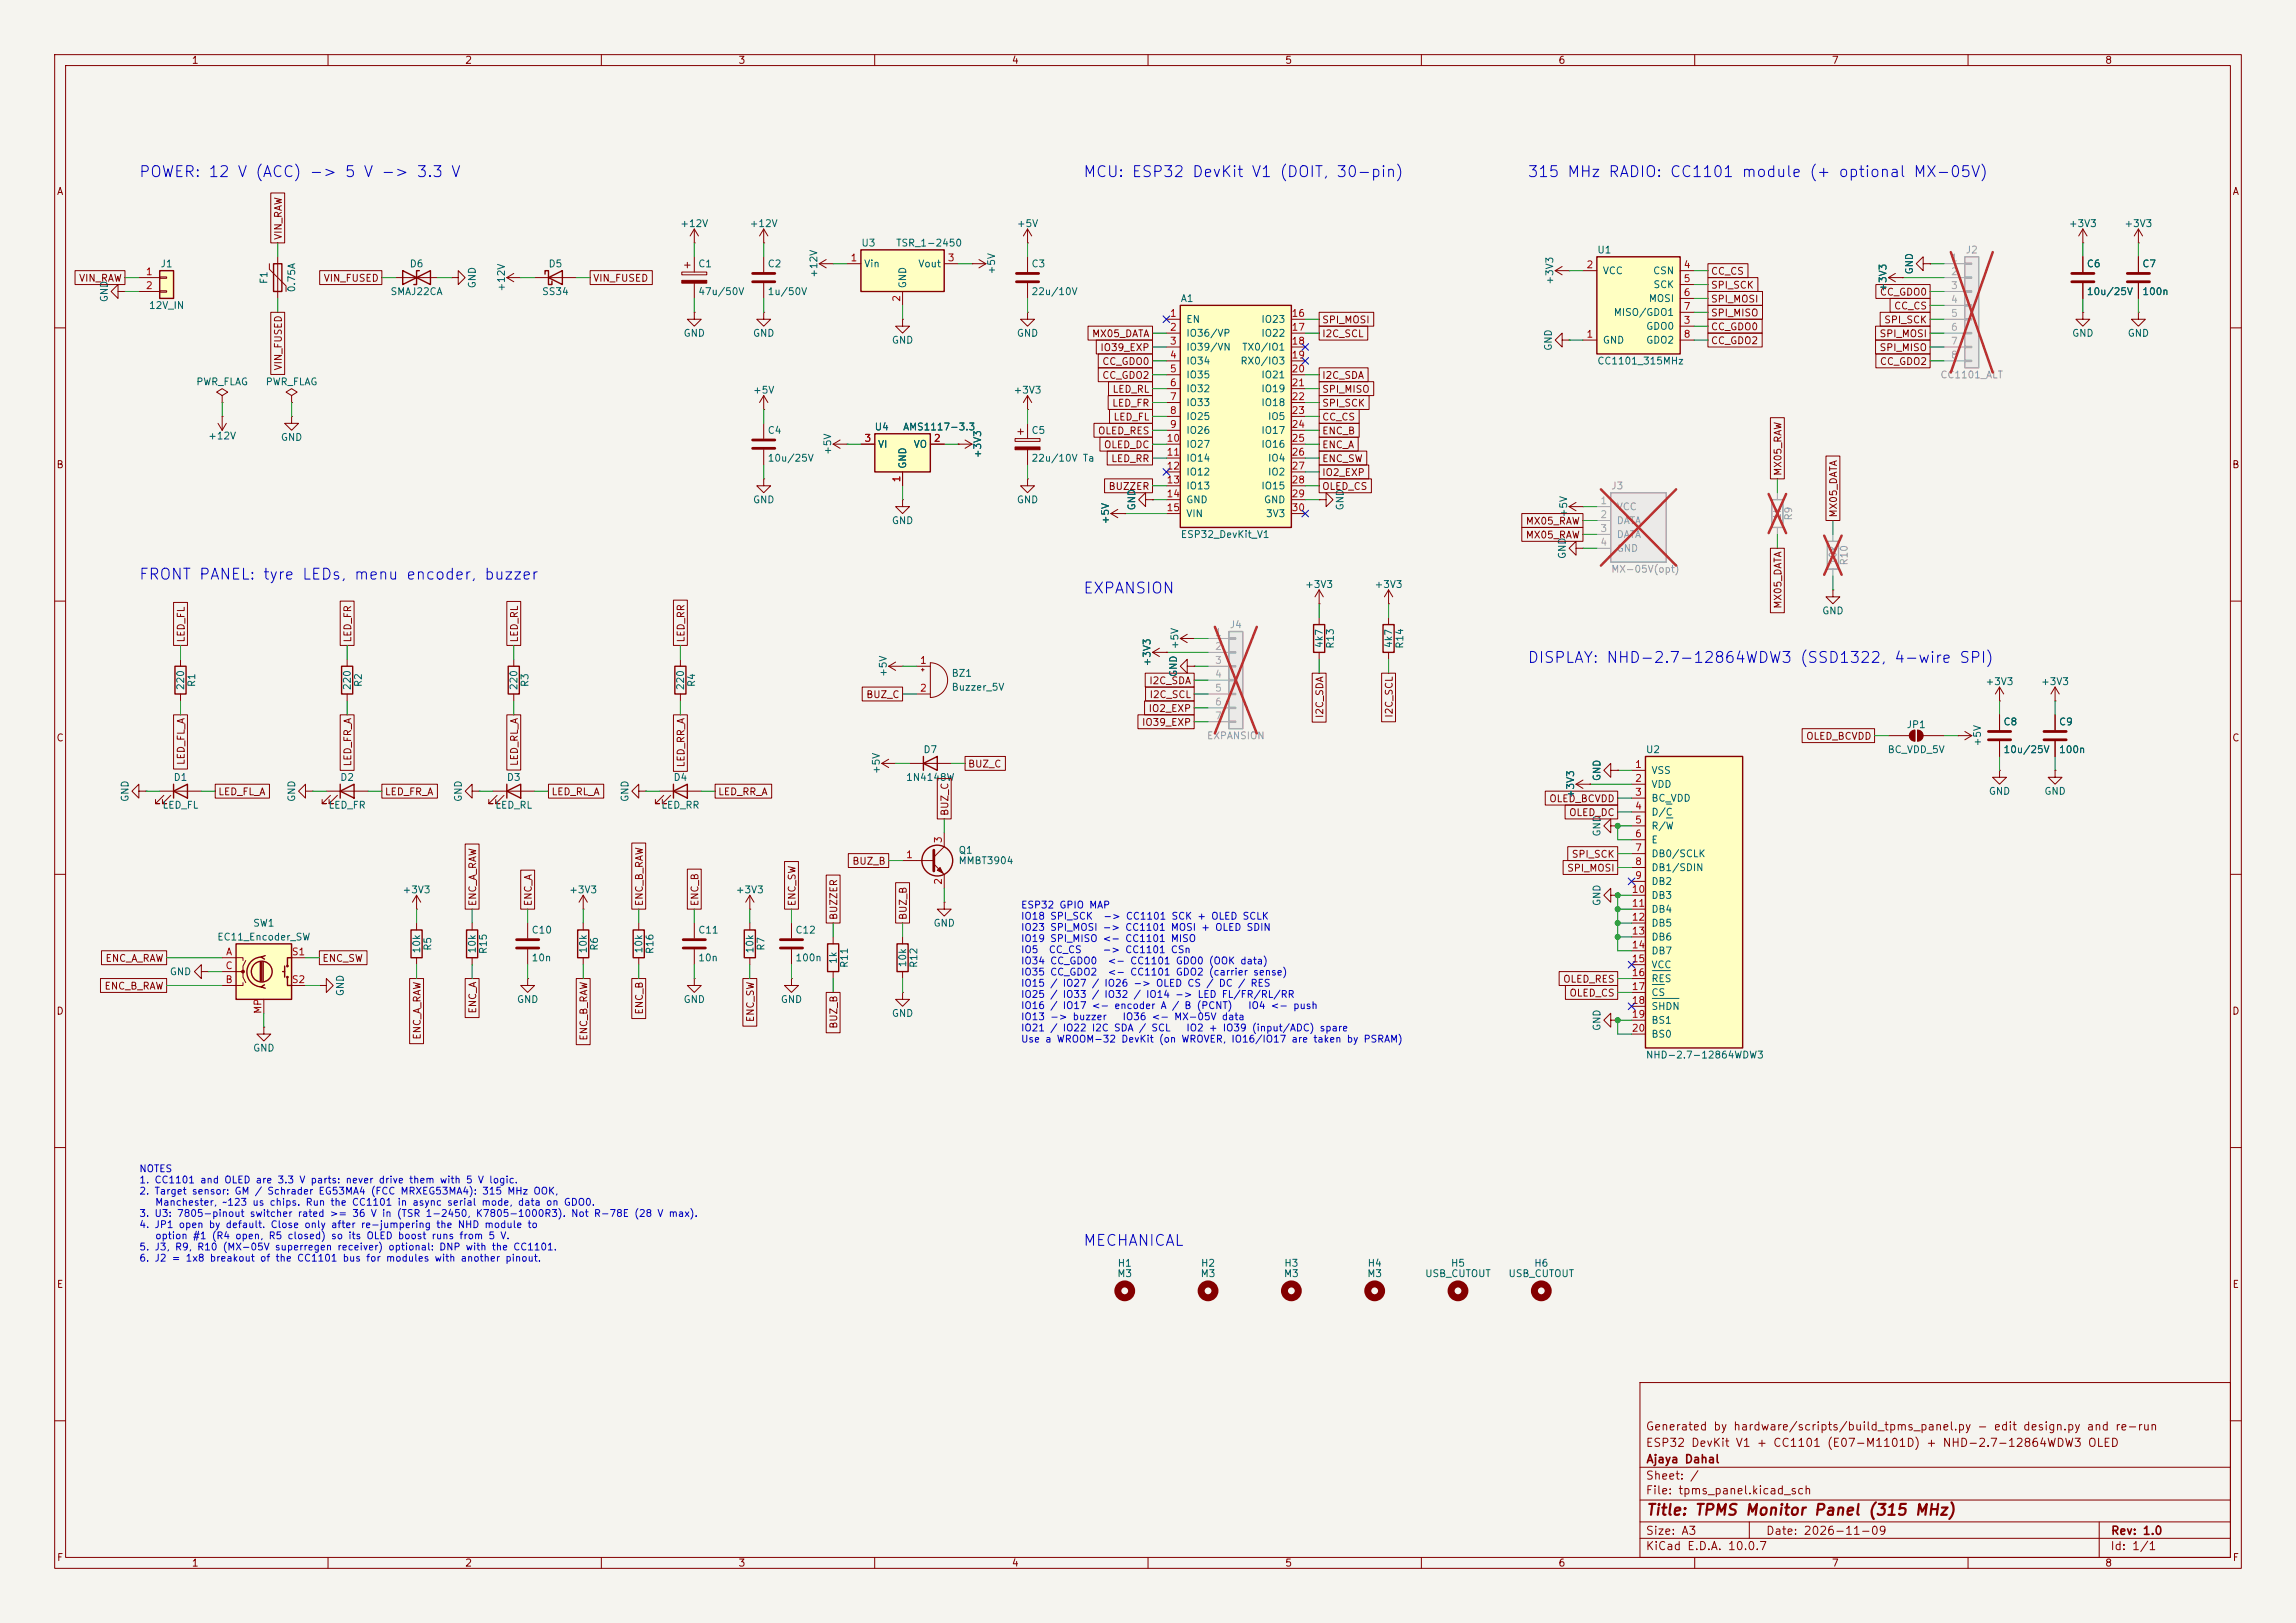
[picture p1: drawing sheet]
<svg xmlns="http://www.w3.org/2000/svg" width="420mm" height="297mm" viewBox="0 0 420 297" stroke-linecap="round" stroke-linejoin="round" font-family="sans-serif">
<defs><g id="words">
<g font-size="2" fill="#0000c2">
<text x="25.3" y="32.9">POWER: 12 V (ACC) -&gt; 5 V -&gt; 3.3 V</text>
<text x="198" y="32.9">MCU: ESP32 DevKit V1 (DOIT, 30-pin)</text>
<text x="279.3" y="32.9">315 MHz RADIO: CC1101 module (+ optional MX-05V)</text>
<text x="25.3" y="106.6">FRONT PANEL: tyre LEDs, menu encoder, buzzer</text>
<text x="198" y="109.1">EXPANSION</text>
<text x="279.3" y="121.8">DISPLAY: NHD-2.7-12864WDW3 (SSD1322, 4-wire SPI)</text>
<text x="198" y="228.5">MECHANICAL</text>
</g>
<text font-size="2" fill="#840000" x="301" y="277.8">Title: TPMS Monitor Panel (315 MHz)</text>
<g font-size="1.5" fill="#840000">
<text x="300.9" y="262.1">Generated by hardware/scripts/build_tpms_panel.py - edit design.py and re-run</text>
<text x="300.9" y="265.1">ESP32 DevKit V1 + CC1101 (E07-M1101D) + NHD-2.7-12864WDW3 OLED</text>
<text x="301" y="268.1">Ajaya Dahal</text>
<text x="300.9" y="273.8">File: tpms_panel.kicad_sch</text>
<text x="300.9" y="271.1">Sheet: /</text>
<text x="300.9" y="281.2">Size: A3</text>
<text x="322.9" y="281.2">Date: 2026-11-09</text>
<text x="386" y="281.2">Rev: 1.0</text>
<text x="300.9" y="284">KiCad E.D.A. 10.0.7</text>
<text x="385.9" y="284">Id: 1/1</text>
</g>
<g font-size="1.3" fill="#840000">
<text x="35" y="12">1</text>
<text x="85" y="12">2</text>
<text x="135" y="12">3</text>
<text x="185" y="12">4</text>
<text x="235" y="12">5</text>
<text x="285" y="12">6</text>
<text x="335" y="12">7</text>
<text x="385" y="12">8</text>
<text x="10.3" y="36">A</text>
<text x="408.3" y="36">A</text>
<text x="51.9" y="44" transform="rotate(-90 51.9 44)">VIN_RAW</text>
<text x="14.4" y="51.9">VIN_RAW</text>
<text x="59.1" y="51.9">VIN_FUSED</text>
<text x="108.4" y="51.9">VIN_FUSED</text>
<text x="312.9" y="50.6">CC_CS</text>
<text x="312.9" y="53.1">SPI_SCK</text>
<text x="241.7" y="59.5">SPI_MOSI</text>
<text x="312.9" y="55.7">SPI_MOSI</text>
<text x="312.9" y="58.2">SPI_MISO</text>
<text x="343.8" y="54.4">CC_GDO0</text>
<text x="344.6" y="59.5">SPI_SCK</text>
<text x="346.4" y="56.9">CC_CS</text>
<text x="199.7" y="62">MX05_DATA</text>
<text x="201.2" y="64.6">IO39_EXP</text>
<text x="241.7" y="62">I2C_SCL</text>
<text x="312.9" y="60.7">CC_GDO0</text>
<text x="312.9" y="63.3">CC_GDO2</text>
<text x="343.7" y="62">SPI_MOSI</text>
<text x="343.7" y="64.6">SPI_MISO</text>
<text x="51.9" y="67.9" transform="rotate(-90 51.9 67.9)">VIN_FUSED</text>
<text x="201.5" y="67.1">CC_GDO0</text>
<text x="201.5" y="69.6">CC_GDO2</text>
<text x="241.7" y="69.6">I2C_SDA</text>
<text x="343.8" y="67.1">CC_GDO2</text>
<text x="203.3" y="74.7">LED_FR</text>
<text x="203.4" y="72.2">LED_RL</text>
<text x="203.6" y="77.3">LED_FL</text>
<text x="241.7" y="72.2">SPI_MISO</text>
<text x="241.7" y="74.7">SPI_SCK</text>
<text x="241.7" y="77.3">CC_CS</text>
<text x="200.7" y="79.8">OLED_RES</text>
<text x="201.8" y="82.3">OLED_DC</text>
<text x="241.7" y="79.8">ENC_B</text>
<text x="241.7" y="82.3">ENC_A</text>
<text x="10.2" y="86">B</text>
<text x="202.7" y="90">BUZZER</text>
<text x="203.2" y="84.9">LED_RR</text>
<text x="241.7" y="84.9">ENC_SW</text>
<text x="241.7" y="87.4">IO2_EXP</text>
<text x="241.7" y="90">OLED_CS</text>
<text x="326.2" y="87.2" transform="rotate(-90 326.2 87.2)">MX05_RAW</text>
<text x="408.2" y="86">B</text>
<text x="336.3" y="94.8" transform="rotate(-90 336.3 94.8)">MX05_DATA</text>
<text x="279" y="98.8">MX05_RAW</text>
<text x="279" y="96.3">MX05_RAW</text>
<text x="326.2" y="111.5" transform="rotate(-90 326.2 111.5)">MX05_DATA</text>
<text x="34.1" y="117.7" transform="rotate(-90 34.1 117.7)">LED_FL</text>
<text x="64.6" y="117.7" transform="rotate(-90 64.6 117.7)">LED_FR</text>
<text x="95" y="117.7" transform="rotate(-90 95 117.7)">LED_RL</text>
<text x="125.5" y="117.7" transform="rotate(-90 125.5 117.7)">LED_RR</text>
<text x="210.1" y="125.5">I2C_SDA</text>
<text x="158.3" y="128.1">BUZ_C</text>
<text x="210" y="130.6">IO2_EXP</text>
<text x="210.2" y="128.1">I2C_SCL</text>
<text x="242.4" y="131.5" transform="rotate(-90 242.4 131.5)">I2C_SDA</text>
<text x="255.1" y="131.5" transform="rotate(-90 255.1 131.5)">I2C_SCL</text>
<text x="10.2" y="136">C</text>
<text x="208.8" y="133.1">IO39_EXP</text>
<text x="330.3" y="135.7">OLED_BCVDD</text>
<text x="408.2" y="136">C</text>
<text x="34.1" y="140.1" transform="rotate(-90 34.1 140.1)">LED_FL_A</text>
<text x="64.6" y="140.3" transform="rotate(-90 64.6 140.3)">LED_FR_A</text>
<text x="95" y="140.3" transform="rotate(-90 95 140.3)">LED_RL_A</text>
<text x="125.5" y="140.5" transform="rotate(-90 125.5 140.5)">LED_RR_A</text>
<text x="177" y="140.8">BUZ_C</text>
<text x="39.8" y="145.8">LED_FL_A</text>
<text x="70.3" y="145.8">LED_FR_A</text>
<text x="100.8" y="145.8">LED_RL_A</text>
<text x="131.3" y="145.8">LED_RR_A</text>
<text x="173.8" y="149.4" transform="rotate(-90 173.8 149.4)">BUZ_C</text>
<text x="283.3" y="147.1">OLED_BCVDD</text>
<text x="286.9" y="149.6">OLED_DC</text>
<text x="155.8" y="158.5">BUZ_B</text>
<text x="286.6" y="159.8">SPI_MOSI</text>
<text x="287.4" y="157.3">SPI_SCK</text>
<text x="87.4" y="165.9" transform="rotate(-90 87.4 165.9)">ENC_A_RAW</text>
<text x="97.6" y="165.9" transform="rotate(-90 97.6 165.9)">ENC_A</text>
<text x="117.9" y="165.9" transform="rotate(-90 117.9 165.9)">ENC_B_RAW</text>
<text x="128.1" y="165.9" transform="rotate(-90 128.1 165.9)">ENC_B</text>
<text x="145.8" y="165.9" transform="rotate(-90 145.8 165.9)">ENC_SW</text>
<text x="153.5" y="168.5" transform="rotate(-90 153.5 168.5)">BUZZER</text>
<text x="166.2" y="168.5" transform="rotate(-90 166.2 168.5)">BUZ_B</text>
<text x="19.2" y="176.3">ENC_A_RAW</text>
<text x="58.9" y="176.3">ENC_SW</text>
<text x="10.2" y="186">D</text>
<text x="19" y="181.4">ENC_B_RAW</text>
<text x="87.4" y="185.6" transform="rotate(-90 87.4 185.6)">ENC_A</text>
<text x="117.9" y="185.8" transform="rotate(-90 117.9 185.8)">ENC_B</text>
<text x="285.8" y="180.1">OLED_RES</text>
<text x="287" y="182.7">OLED_CS</text>
<text x="408.2" y="186">D</text>
<text x="77.3" y="190.4" transform="rotate(-90 77.3 190.4)">ENC_A_RAW</text>
<text x="107.7" y="190.5" transform="rotate(-90 107.7 190.5)">ENC_B_RAW</text>
<text x="138.2" y="187.2" transform="rotate(-90 138.2 187.2)">ENC_SW</text>
<text x="153.5" y="188.4" transform="rotate(-90 153.5 188.4)">BUZ_B</text>
<text x="10.3" y="236">E</text>
<text x="408.3" y="236">E</text>
<text x="10.3" y="286">F</text>
<text x="35" y="287">1</text>
<text x="85" y="287">2</text>
<text x="135" y="287">3</text>
<text x="185" y="287">4</text>
<text x="235" y="287">5</text>
<text x="285" y="287">6</text>
<text x="335" y="287">7</text>
<text x="385" y="287">8</text>
<text x="408.3" y="286">F</text>
</g>
<g font-size="1.3" fill="#006464">
<text x="124.3" y="41.9">+12V</text>
<text x="137" y="41.9">+12V</text>
<text x="185.9" y="41.9">+5V</text>
<text x="378.3" y="41.9">+3V3</text>
<text x="388.5" y="41.9">+3V3</text>
<text x="157.5" y="45.4">U3</text>
<text x="163.8" y="45.4">TSR_1-2450</text>
<text x="292.1" y="46.7">U1</text>
<text x="29.3" y="49.2">J1</text>
<text x="49.2" y="52.1" transform="rotate(-90 49.2 52.1)">F1</text>
<text x="54.3" y="53.6" transform="rotate(-90 54.3 53.6)">0.75A</text>
<text x="74.8" y="49.2">D6</text>
<text x="87.3" y="52.9" transform="rotate(-90 87.3 52.9)">GND</text>
<text x="92.7" y="53.5" transform="rotate(-90 92.7 53.5)">+12V</text>
<text x="100.2" y="49.2">D5</text>
<text x="127.6" y="49.2">C1</text>
<text x="140.3" y="49.2">C2</text>
<text x="149.8" y="50.9" transform="rotate(-90 149.8 50.9)">+12V</text>
<text x="158" y="49.2">Vin</text>
<text x="166.1" y="52.9" transform="rotate(-90 166.1 52.9)">GND</text>
<text x="167.9" y="49.2">Vout</text>
<text x="182.3" y="50.3" transform="rotate(-90 182.3 50.3)">+5V</text>
<text x="188.6" y="49.2">C3</text>
<text x="284.4" y="52.2" transform="rotate(-90 284.4 52.2)">+3V3</text>
<text x="293.1" y="50.5">VCC</text>
<text x="302.3" y="50.5">CSN</text>
<text x="302.3" y="53">SCK</text>
<text x="345.4" y="53.5" transform="rotate(-90 345.4 53.5)">+3V3</text>
<text x="350.2" y="50.3" transform="rotate(-90 350.2 50.3)">GND</text>
<text x="381.6" y="49.2">C6</text>
<text x="391.8" y="49.2">C7</text>
<text x="20" y="55.4" transform="rotate(-90 20 55.4)">GND</text>
<text x="27.1" y="56.8">12V_IN</text>
<text x="71.3" y="54.3">SMAJ22CA</text>
<text x="99.1" y="54.3">SS34</text>
<text x="127.6" y="54.3">47u/50V</text>
<text x="140.3" y="54.3">1u/50V</text>
<text x="188.6" y="54.3">22u/10V</text>
<text x="215.9" y="55.6">A1</text>
<text x="216.9" y="59.4">EN</text>
<text x="230.6" y="59.4">IO23</text>
<text x="295.1" y="58.1">MISO/GDO1</text>
<text x="301.5" y="55.6">MOSI</text>
<text x="381.6" y="54.3">10u/25V</text>
<text x="391.8" y="54.3">100n</text>
<text x="124.9" y="61.9">GND</text>
<text x="137.6" y="61.9">GND</text>
<text x="163" y="63.2">GND</text>
<text x="185.9" y="61.9">GND</text>
<text x="216.9" y="61.9">IO36/VP</text>
<text x="216.9" y="64.5">IO39/VN</text>
<text x="227.1" y="64.5">TX0/IO1</text>
<text x="230.6" y="61.9">IO22</text>
<text x="284.2" y="64.3" transform="rotate(-90 284.2 64.3)">GND</text>
<text x="293.1" y="63.2">GND</text>
<text x="301" y="60.7">GDO0</text>
<text x="301" y="63.2">GDO2</text>
<text x="378.9" y="61.9">GND</text>
<text x="389.1" y="61.9">GND</text>
<text x="35.8" y="70.8">PWR_FLAG</text>
<text x="48.5" y="70.8">PWR_FLAG</text>
<text x="216.9" y="67">IO34</text>
<text x="216.9" y="69.5">IO35</text>
<text x="226.8" y="67">RX0/IO3</text>
<text x="230.6" y="69.5">IO21</text>
<text x="292.1" y="67">CC1101_315MHz</text>
<text x="137.6" y="72.3">+5V</text>
<text x="185.3" y="72.3">+3V3</text>
<text x="216.9" y="72.1">IO32</text>
<text x="216.9" y="74.6">IO33</text>
<text x="216.9" y="77.2">IO25</text>
<text x="230.6" y="72.1">IO19</text>
<text x="230.6" y="74.6">IO18</text>
<text x="231.8" y="77.2">IO5</text>
<text x="38" y="80.7">+12V</text>
<text x="51.3" y="81">GND</text>
<text x="140.3" y="79.7">C4</text>
<text x="152.3" y="83.3" transform="rotate(-90 152.3 83.3)">+5V</text>
<text x="159.9" y="79.1">U4</text>
<text x="160.5" y="82.2">VI</text>
<text x="165.1" y="79.1">AMS1117-3.3</text>
<text x="167" y="82.2">VO</text>
<text x="179.8" y="83.9" transform="rotate(-90 179.8 83.9)">+3V3</text>
<text x="188.6" y="79.7">C5</text>
<text x="216.9" y="79.7">IO26</text>
<text x="216.9" y="82.2">IO27</text>
<text x="230.6" y="79.7">IO17</text>
<text x="230.6" y="82.2">IO16</text>
<text x="140.3" y="84.8">10u/25V</text>
<text x="166.1" y="85.9" transform="rotate(-90 166.1 85.9)">GND</text>
<text x="188.6" y="84.8">22u/10V Ta</text>
<text x="216.9" y="84.8">IO14</text>
<text x="216.9" y="87.3">IO12</text>
<text x="216.9" y="89.9">IO13</text>
<text x="230.6" y="89.9">IO15</text>
<text x="231.8" y="84.8">IO4</text>
<text x="231.8" y="87.3">IO2</text>
<text x="137.6" y="92.4">GND</text>
<text x="185.9" y="92.4">GND</text>
<text x="208" y="93.5" transform="rotate(-90 208 93.5)">GND</text>
<text x="216.9" y="92.4">GND</text>
<text x="216.9" y="94.9">VIN</text>
<text x="231.1" y="92.4">GND</text>
<text x="231.5" y="94.9">3V3</text>
<text x="246.1" y="93.5" transform="rotate(-90 246.1 93.5)">GND</text>
<text x="287" y="94.8" transform="rotate(-90 287 94.8)">+5V</text>
<text x="163" y="96.2">GND</text>
<text x="203.1" y="96" transform="rotate(-90 203.1 96)">+5V</text>
<text x="215.9" y="98.8">ESP32_DevKit_V1</text>
<text x="238.6" y="107.9">+3V3</text>
<text x="251.3" y="107.9">+3V3</text>
<text x="286.7" y="102.4" transform="rotate(-90 286.7 102.4)">GND</text>
<text x="333.2" y="112.7">GND</text>
<text x="215.8" y="118.9" transform="rotate(-90 215.8 118.9)">+5V</text>
<text x="242.3" y="118.7" transform="rotate(-90 242.3 118.7)">4k7</text>
<text x="244.3" y="118.8" transform="rotate(-90 244.3 118.8)">R13</text>
<text x="255" y="118.7" transform="rotate(-90 255 118.7)">4k7</text>
<text x="257" y="118.8" transform="rotate(-90 257 118.8)">R14</text>
<text x="36" y="125.8" transform="rotate(-90 36 125.8)">R1</text>
<text x="66.5" y="125.8" transform="rotate(-90 66.5 125.8)">R2</text>
<text x="97" y="125.8" transform="rotate(-90 97 125.8)">R3</text>
<text x="127.5" y="125.8" transform="rotate(-90 127.5 125.8)">R4</text>
<text x="162.5" y="124" transform="rotate(-90 162.5 124)">+5V</text>
<text x="174" y="124.2">BZ1</text>
<text x="210.8" y="122" transform="rotate(-90 210.8 122)">+3V3</text>
<text x="215.6" y="124" transform="rotate(-90 215.6 124)">GND</text>
<text x="363.1" y="125.7">+3V3</text>
<text x="373.3" y="125.7">+3V3</text>
<text x="34" y="126.4" transform="rotate(-90 34 126.4)">220</text>
<text x="64.5" y="126.4" transform="rotate(-90 64.5 126.4)">220</text>
<text x="94.9" y="126.4" transform="rotate(-90 94.9 126.4)">220</text>
<text x="125.4" y="126.4" transform="rotate(-90 125.4 126.4)">220</text>
<text x="174" y="126.7">Buzzer_5V</text>
<text x="348.7" y="133.6">JP1</text>
<text x="362.7" y="136.7" transform="rotate(-90 362.7 136.7)">+5V</text>
<text x="366.4" y="133">C8</text>
<text x="376.5" y="133">C9</text>
<text x="31.7" y="143.2">D1</text>
<text x="62.1" y="143.2">D2</text>
<text x="92.6" y="143.2">D3</text>
<text x="123.1" y="143.2">D4</text>
<text x="161.2" y="141.8" transform="rotate(-90 161.2 141.8)">+5V</text>
<text x="165.6" y="143.2">1N4148W</text>
<text x="168.8" y="138.1">D7</text>
<text x="293.1" y="143" transform="rotate(-90 293.1 143)">GND</text>
<text x="301" y="138.1">U2</text>
<text x="302" y="141.9">VSS</text>
<text x="345.2" y="138.1">BC_VDD_5V</text>
<text x="366.4" y="138.1">10u/25V</text>
<text x="376.5" y="138.1">100n</text>
<text x="23.8" y="146.8" transform="rotate(-90 23.8 146.8)">GND</text>
<text x="29.6" y="148.3">LED_FL</text>
<text x="54.3" y="146.8" transform="rotate(-90 54.3 146.8)">GND</text>
<text x="60" y="148.3">LED_FR</text>
<text x="84.8" y="146.8" transform="rotate(-90 84.8 146.8)">GND</text>
<text x="90.5" y="148.3">LED_RL</text>
<text x="115.3" y="146.8" transform="rotate(-90 115.3 146.8)">GND</text>
<text x="120.9" y="148.3">LED_RR</text>
<text x="288.2" y="146.2" transform="rotate(-90 288.2 146.2)">+3V3</text>
<text x="302" y="144.5">VDD</text>
<text x="302" y="147">BC_VDD</text>
<text x="302" y="149.6">D/C</text>
<text x="363.7" y="145.7">GND</text>
<text x="373.9" y="145.7">GND</text>
<text x="293.1" y="153.2" transform="rotate(-90 293.1 153.2)">GND</text>
<text x="302" y="152.1">R/W</text>
<text x="302" y="154.6">E</text>
<text x="175.2" y="156.5">Q1</text>
<text x="175.2" y="158.4">MMBT3904</text>
<text x="302" y="157.2">DB0/SCLK</text>
<text x="302" y="159.7">DB1/SDIN</text>
<text x="73.5" y="163.8">+3V3</text>
<text x="104" y="163.8">+3V3</text>
<text x="134.5" y="163.8">+3V3</text>
<text x="293.1" y="165.9" transform="rotate(-90 293.1 165.9)">GND</text>
<text x="302" y="162.3">DB2</text>
<text x="302" y="164.8">DB3</text>
<text x="302" y="167.3">DB4</text>
<text x="39.6" y="172.4">EC11_Encoder_SW</text>
<text x="46.2" y="169.9">SW1</text>
<text x="97.1" y="171.1">C10</text>
<text x="127.6" y="171.1">C11</text>
<text x="145.4" y="171.1">C12</text>
<text x="170.7" y="169.9">GND</text>
<text x="302" y="169.9">DB5</text>
<text x="302" y="172.4">DB6</text>
<text x="31" y="178.8">GND</text>
<text x="77.2" y="174.6" transform="rotate(-90 77.2 174.6)">10k</text>
<text x="79.2" y="174.1" transform="rotate(-90 79.2 174.1)">R5</text>
<text x="87.3" y="174.6" transform="rotate(-90 87.3 174.6)">10k</text>
<text x="89.4" y="174.7" transform="rotate(-90 89.4 174.7)">R15</text>
<text x="97.1" y="176.2">10n</text>
<text x="107.6" y="174.6" transform="rotate(-90 107.6 174.6)">10k</text>
<text x="109.7" y="174.1" transform="rotate(-90 109.7 174.1)">R6</text>
<text x="117.8" y="174.6" transform="rotate(-90 117.8 174.6)">10k</text>
<text x="119.8" y="174.7" transform="rotate(-90 119.8 174.7)">R16</text>
<text x="127.6" y="176.2">10n</text>
<text x="138.1" y="174.6" transform="rotate(-90 138.1 174.6)">10k</text>
<text x="140.2" y="174.1" transform="rotate(-90 140.2 174.1)">R7</text>
<text x="145.4" y="176.2">100n</text>
<text x="153.4" y="176.5" transform="rotate(-90 153.4 176.5)">1k</text>
<text x="155.4" y="177.2" transform="rotate(-90 155.4 177.2)">R11</text>
<text x="166.1" y="177.1" transform="rotate(-90 166.1 177.1)">10k</text>
<text x="168.1" y="177.2" transform="rotate(-90 168.1 177.2)">R12</text>
<text x="302" y="175">DB7</text>
<text x="302" y="177.5">VCC</text>
<text x="63.2" y="182.4" transform="rotate(-90 63.2 182.4)">GND</text>
<text x="94.5" y="183.8">GND</text>
<text x="124.9" y="183.8">GND</text>
<text x="142.7" y="183.8">GND</text>
<text x="302" y="180">RES</text>
<text x="302" y="182.6">CS</text>
<text x="302" y="185.1">SHDN</text>
<text x="163" y="186.4">GND</text>
<text x="293.1" y="188.8" transform="rotate(-90 293.1 188.8)">GND</text>
<text x="302" y="187.7">BS1</text>
<text x="302" y="190.2">BS0</text>
<text x="46.2" y="192.7">GND</text>
<text x="301" y="194">NHD-2.7-12864WDW3</text>
<text x="204.3" y="232.1">H1</text>
<text x="219.6" y="232.1">H2</text>
<text x="234.8" y="232.1">H3</text>
<text x="250.1" y="232.1">H4</text>
<text x="265.3" y="232.1">H5</text>
<text x="280.5" y="232.1">H6</text>
<text x="204.3" y="234">M3</text>
<text x="219.5" y="234">M3</text>
<text x="234.8" y="234">M3</text>
<text x="250" y="234">M3</text>
<text x="260.6" y="234">USB_CUTOUT</text>
<text x="275.8" y="234">USB_CUTOUT</text>
</g>
<g font-size="1.3" fill="#939391">
<text x="359.5" y="46.7">J2</text>
<text x="354.8" y="69.5">CC1101_ALT</text>
<text x="294.6" y="89.9">J3</text>
<text x="295.6" y="93.7">VCC</text>
<text x="326.1" y="95.2" transform="rotate(-90 326.1 95.2)">1k</text>
<text x="328.1" y="95.3" transform="rotate(-90 328.1 95.3)">R9</text>
<text x="295.6" y="96.2">DATA</text>
<text x="295.6" y="98.8">DATA</text>
<text x="295.6" y="101.3">GND</text>
<text x="294.6" y="105.1">MX-05V(opt)</text>
<text x="336.2" y="103.5" transform="rotate(-90 336.2 103.5)">10k</text>
<text x="338.3" y="103.6" transform="rotate(-90 338.3 103.6)">R10</text>
<text x="224.8" y="115.3">J4</text>
<text x="220.7" y="135.6">EXPANSION</text>
</g>
<g font-size="1.3" fill="#a90000">
<text x="26.6" y="50.7">1</text>
<text x="26.6" y="53.2">2</text>
<text x="155.5" y="48.1">1</text>
<text x="173.3" y="48.1">3</text>
<text x="290.1" y="49.4">2</text>
<text x="307.9" y="49.4">4</text>
<text x="307.9" y="51.9">5</text>
<text x="165" y="55.3" transform="rotate(-90 165 55.3)">2</text>
<text x="213.9" y="58.3">1</text>
<text x="236.2" y="58.3">16</text>
<text x="307.9" y="59.6">3</text>
<text x="307.9" y="54.5">6</text>
<text x="307.9" y="57">7</text>
<text x="213.9" y="60.8">2</text>
<text x="213.9" y="63.4">3</text>
<text x="213.9" y="65.9">4</text>
<text x="236.2" y="60.8">17</text>
<text x="236.2" y="63.4">18</text>
<text x="236.2" y="65.9">19</text>
<text x="290.1" y="62.1">1</text>
<text x="307.9" y="62.1">8</text>
<text x="213.9" y="68.4">5</text>
<text x="213.9" y="71">6</text>
<text x="236.2" y="68.4">20</text>
<text x="236.2" y="71">21</text>
<text x="213.9" y="73.5">7</text>
<text x="213.9" y="76.1">8</text>
<text x="236.2" y="73.5">22</text>
<text x="236.2" y="76.1">23</text>
<text x="158" y="81.1">3</text>
<text x="170.7" y="81.1">2</text>
<text x="213.3" y="81.1">10</text>
<text x="213.3" y="83.7">11</text>
<text x="213.9" y="78.6">9</text>
<text x="236.2" y="78.6">24</text>
<text x="236.2" y="81.1">25</text>
<text x="236.2" y="83.7">26</text>
<text x="165" y="88.4" transform="rotate(-90 165 88.4)">1</text>
<text x="213.3" y="86.2">12</text>
<text x="213.3" y="88.8">13</text>
<text x="236.2" y="86.2">27</text>
<text x="236.2" y="88.8">28</text>
<text x="213.3" y="91.3">14</text>
<text x="213.3" y="93.8">15</text>
<text x="236.2" y="91.3">29</text>
<text x="236.2" y="93.8">30</text>
<text x="168.2" y="121.8">1</text>
<text x="168.2" y="126.9">2</text>
<text x="299" y="140.8">1</text>
<text x="299" y="143.4">2</text>
<text x="299" y="145.9">3</text>
<text x="299" y="148.5">4</text>
<text x="172.6" y="154.4" transform="rotate(-90 172.6 154.4)">3</text>
<text x="299" y="151">5</text>
<text x="299" y="153.5">6</text>
<text x="165.6" y="157.3">1</text>
<text x="299" y="156.1">7</text>
<text x="299" y="158.6">8</text>
<text x="299" y="161.2">9</text>
<text x="172.6" y="162" transform="rotate(-90 172.6 162)">2</text>
<text x="298.4" y="163.7">10</text>
<text x="298.4" y="166.2">11</text>
<text x="298.4" y="168.8">12</text>
<text x="298.4" y="171.3">13</text>
<text x="298.4" y="173.9">14</text>
<text x="41.1" y="177.7">C</text>
<text x="41.2" y="175.1">A</text>
<text x="53.3" y="175.1">S1</text>
<text x="298.4" y="176.4">15</text>
<text x="298.4" y="178.9">16</text>
<text x="41.1" y="180.2">B</text>
<text x="48.1" y="185.6" transform="rotate(-90 48.1 185.6)">MP</text>
<text x="53.3" y="180.2">S2</text>
<text x="298.4" y="181.5">17</text>
<text x="298.4" y="184">18</text>
<text x="298.4" y="186.6">19</text>
<text x="298.4" y="189.1">20</text>
</g>
<g font-size="1.3" fill="#a5a4a2">
<text x="356.8" y="48.1">1</text>
<text x="356.8" y="50.7">2</text>
<text x="356.8" y="53.2">3</text>
<text x="356.8" y="55.7">4</text>
<text x="356.8" y="58.3">5</text>
<text x="356.8" y="60.8">6</text>
<text x="356.8" y="63.4">7</text>
<text x="356.8" y="65.9">8</text>
<text x="292.6" y="92.6">1</text>
<text x="292.6" y="95.1">2</text>
<text x="292.6" y="97.7">3</text>
<text x="292.6" y="100.2">4</text>
<text x="222.2" y="116.7">1</text>
<text x="222.2" y="119.2">2</text>
<text x="222.2" y="121.8">3</text>
<text x="222.2" y="124.3">4</text>
<text x="222.2" y="126.9">5</text>
<text x="222.2" y="129.4">6</text>
<text x="222.2" y="131.9">7</text>
</g>
<g font-size="1.3" fill="#0000c2">
<text x="186.7" y="166.6">ESP32 GPIO MAP</text>
<text x="186.7" y="168.6">IO18 SPI_SCK</text>
<text x="186.7" y="170.6">IO23 SPI_MOSI -&gt; CC1101 MOSI + OLED SDIN</text>
<text x="186.7" y="172.7">IO19 SPI_MISO &lt;- CC1101 MISO</text>
<text x="201.7" y="168.6">-&gt; CC1101 SCK + OLED SCLK</text>
<text x="186.7" y="174.7">IO5</text>
<text x="186.7" y="176.8">IO34 CC_GDO0</text>
<text x="186.7" y="178.8">IO35 CC_GDO2</text>
<text x="191.7" y="174.7">CC_CS</text>
<text x="201.6" y="174.7">-&gt; CC1101 CSn</text>
<text x="202.5" y="176.8">&lt;- CC1101 GDO0 (OOK data)</text>
<text x="202.5" y="178.8">&lt;- CC1101 GDO2 (carrier sense)</text>
<text x="186.7" y="180.9">IO15 / IO27 / IO26 -&gt; OLED CS / DC / RES</text>
<text x="186.7" y="182.9">IO25 / IO33 / IO32 / IO14 -&gt; LED FL/FR/RL/RR</text>
<text x="186.7" y="185">IO16 / IO17 &lt;- encoder A / B (PCNT)</text>
<text x="228.2" y="185">IO4 &lt;- push</text>
<text x="186.7" y="187">IO13 -&gt; buzzer</text>
<text x="186.7" y="189">IO21 / IO22 I2C SDA / SCL</text>
<text x="186.7" y="191.1">Use a WROOM-32 DevKit (on WROVER, IO16/IO17 are taken by PSRAM)</text>
<text x="205.2" y="187">IO36 &lt;- MX-05V data</text>
<text x="216.9" y="189">IO2 + IO39 (input/ADC) spare</text>
<text x="25.4" y="214.8">NOTES</text>
<text x="25.4" y="216.9">1. CC1101 and OLED are 3.3 V parts: never drive them with 5 V logic.</text>
<text x="25.4" y="218.9">2. Target sensor: GM / Schrader EG53MA4 (FCC MRXEG53MA4): 315 MHz OOK,</text>
<text x="28.3" y="221">Manchester, ~123 us chips. Run the CC1101 in async serial mode, data on GDO0.</text>
<text x="25.4" y="223">3. U3: 7805-pinout switcher rated &gt;= 36 V in (TSR 1-2450, K7805-1000R3). Not R-78E (28 V max).</text>
<text x="25.4" y="225">4. JP1 open by default. Close only after re-jumpering the NHD module to</text>
<text x="28.3" y="227.1">option #1 (R4 open, R5 closed) so its OLED boost runs from 5 V.</text>
<text x="25.4" y="229.1">5. J3, R9, R10 (MX-05V superregen receiver) optional: DNP with the CC1101.</text>
<text x="25.4" y="231.2">6. J2 = 1x8 breakout of the CC1101 bus for modules with another pinout.</text>
</g>
</g></defs>
<path d="M0 0h420v297h-420z" fill="#f5f4ef" stroke="#f5f4ef" stroke-width=".18"/>
<g fill="none" stroke="#840000" stroke-width=".18">
<path d="M10 10h400v277h-400zM12 12h396v273h-396zM60 10v2M110 10v2M160 10v2M210 10v2M260 10v2M310 10v2M360 10v2M351.8 48.3v-1.3l-1.3 1.3 1.3 1.2v-1.2h1.3M353.1 48.3h.1M10 60h2"/>
<path d="M39.9 77.5l.7 1.2M40.6 76.2h.1M40.6 76.2v2.5M41.4 77.5l-.8 1.2M53.3 76.2v1.3h1.3l-1.3 1.2-1.2-1.2h1.2M53.3 76.2h.1M408 60h2M10 110h2M408 110h2M10 160h2M408 160h2M10 210h2"/>
<path d="M408 210h2M300 253h108v32h-108zM10 260h2M300 278.5h108M300 274.5h108M300 268.5h108M320 278.5v3M384 278.5v6.5M408 260h2M60 285v2M110 285v2M160 285v2"/>
<path d="M210 285v2M260 285v2M300 281.5h108M310 285v2M360 285v2"/>
</g>
<path d="M215.9 55.9h20.3v40.6h-20.3z" fill="#ffffc2"/>
<path d="M215.9 55.9h20.3v40.6h-20.3z" fill="none" stroke="#840000" stroke-width=".25"/>
<g fill="none" stroke="#840000" stroke-width=".18">
<path d="M213.4 58.4h2.5M236.2 58.4h2.6M213.4 61h2.5M213.4 63.5h2.5M213.4 66h2.5M213.4 68.6h2.5M213.4 71.1h2.5M213.4 73.7h2.5M213.4 76.2h2.5M213.4 78.7h2.5M236.2 61h2.6M236.2 63.5h2.6"/>
<path d="M236.2 66h2.6M236.2 68.6h2.6M236.2 71.1h2.6M236.2 73.7h2.6M236.2 76.2h2.6M236.2 78.7h2.6M213.4 81.3h2.5M213.4 83.8h2.5M213.4 86.4h2.5M213.4 88.9h2.5M213.4 91.4h2.5M213.4 94h2.5"/>
<path d="M236.2 81.3h2.6M236.2 83.8h2.6M236.2 86.4h2.6M236.2 88.9h2.6M236.2 91.4h2.6M236.2 94h2.6"/>
</g>
<path d="M301 138.4h17.8v53.4h-17.8z" fill="#ffffc2"/>
<path d="M301 138.4h17.8v53.4h-17.8z" fill="none" stroke="#840000" stroke-width=".25"/>
<g fill="none" stroke="#840000" stroke-width=".18">
<path d="M298.4 141h2.6M298.4 143.5h2.6M298.4 146.1h2.6M298.4 148.6h2.6M298.4 151.1h2.6M298.4 153.7h2.6M298.4 156.2h2.6M298.4 158.8h2.6M298.4 161.3h2.6M298.4 163.8h2.6M298.4 166.4h2.6M298.4 168.9h2.6"/>
<path d="M298.4 171.5h2.6M298.4 174h2.6M298.4 176.5h2.6M298.4 179.1h2.6M298.4 181.6h2.6M298.4 184.2h2.6M298.4 186.7h2.6M298.4 189.2h2.6"/>
</g>
<path d="M304.8 147.1h1M304.8 149.7h1.2M302.2 177.6h3.4M302.2 180.2h2.3M302.2 182.7h4.9" fill="none" stroke="#006464" stroke-width=".18"/>
<path d="M157.5 45.7h15.2v7.6h-15.2z" fill="#ffffc2"/>
<path d="M73.7 49.5v2.6l5-2.6v2.6zM76.7 49.5h-.5v2.6h-.5M99.7 50.2v-.7h.6v2.6h.7v-.7M100.3 50.8l2.6-1.3v2.6zM157.5 45.7h15.2v7.6h-15.2zM240.3 114.3h2v5.1h-2zM253 114.3h2v5.1h-2z" fill="none" stroke="#840000" stroke-width=".25"/>
<g fill="none" stroke="#840000" stroke-width=".18">
<path d="M72.4 50.8h7.6M82.5 50.8h1.3v-1.3l1.3 1.3-1.3 1.3v-1.3M82.5 50.8h.1M92.7 50.8l1.3 .8M92.7 50.8h2.5M94 50l-1.3 .8M95.2 50.8h.1M97.8 50.8h7.6M139.7 57.2v1.2h1.3l-1.3 1.3-1.3-1.3h1.3M139.7 57.2h.1M149.9 48.3h2.5M149.9 48.3l1.2 .7"/>
<path d="M151.1 47.5l-1.2 .8M152.4 48.3h.1M154.9 48.3h2.6M165.1 58.4v1.3h1.3l-1.3 1.3-1.3-1.3h1.3M165.1 58.4h.1M165.1 53.3v2.6M172.7 48.3h2.6M53.3 72.4l1.1-.6-1.1-.7-1 .7 1 .6v1.3M53.3 73.7h.1M241.3 110.5h.1M241.3 108l-.8 1.2M241.3 108l.8 1.2"/>
<path d="M241.3 108v2.5M241.3 113v1.3M241.3 119.4v1.3M254 110.5h.1M254 108v2.5M254 113v1.3M254 119.4v1.3M254 108l-.8 1.2M254 108l.8 1.2M294.6 163.8v-1.2l-1.2 1.2 1.2 1.3v-1.3h1.3M295.9 163.8h.1"/>
</g>
<path d="M224.8 115.6h2.5v17.8h-2.5z" fill="#ebeae8"/>
<path d="M224.8 115.6h2.5v17.8h-2.5z" fill="none" stroke="#9c9b98" stroke-width=".25"/>
<g fill="none" stroke="#9c9b98" stroke-width=".18">
<path d="M221 116.8h3.8M221 119.4h3.8M224.8 116.7h1.3v.3h-1.3zM224.8 119.3h1.3v.2h-1.3zM221 121.9h3.8M221 124.5h3.8M221 127h3.8M221 129.5h3.8M221 132.1h3.8M224.8 121.8h1.3v.2h-1.3zM224.8 124.3h1.3v.3h-1.3zM224.8 126.9h1.3v.2h-1.3z"/>
<path d="M224.8 129.4h1.3v.3h-1.3zM224.8 132h1.3v.2h-1.3z"/>
</g>
<path d="M222.2 114.7l7.7 19.5M229.9 114.7l-7.7 19.5" fill="none" stroke="#e12e31" stroke-width=".46"/>
<g fill="none" stroke="#840000" stroke-width=".18">
<path d="M21.6 53.3v-1.2l-1.3 1.2 1.3 1.3v-1.3h1.3M22.9 53.3h.1M49.3 48.3v1l3 3v1M50.8 47v7.6M139.7 47v2.8M139.7 51.8v2.8M139.7 77.5v2.8M186.2 79h1M186.7 78.5v1M188 74.9h.1M188 72.4v2.5M188 77.5v2.8"/>
<path d="M188 72.4l-.8 1.3M188 72.4l.7 1.3M139.7 82.3v2.8M185.7 80.3h4.5v.5h-4.5zM188 82.3v2.8M165.1 157.5h5.7M170.8 158.1l1.9 1.9v2.6M172.7 152.4v2.5l-1.9 1.9M288.3 143.5l1.3 .8M288.3 143.5h2.5M289.6 142.7l-1.3 .8M290.8 143.5h.1"/>
<path d="M294.6 151.1v-1.2l-1.2 1.2 1.2 1.3v-1.3h1.3M294.6 141v-1.3l-1.2 1.3 1.2 1.2v-1.2h1.3M295.9 151.1h.1M295.9 141h.1M165.1 171.5v1.2M165.1 177.8v1.3M172.7 165.1v1.3h1.3l-1.3 1.2-1.3-1.2h1.3M172.7 165.1h.1M294.6 186.7v-1.3l-1.2 1.3 1.2 1.3v-1.3h1.3M295.9 186.7h.1"/>
</g>
<g fill="none" stroke="#840000" stroke-width=".25">
<path d="M50 48.3h1.6v5h-1.6zM164.1 172.7h2v5.1h-2z"/>
<circle cx="171.4" cy="157.5" r="2.82"/>
</g>
<path d="M137.7 50h4M137.7 51.6h4M137.7 80.5h4M137.7 82h4M170.8 155.6v3.8" fill="none" stroke="#840000" stroke-width=".51"/>
<g fill="#840000" stroke="#840000" stroke-width=".18">
<path d="M171.4 159.3l.6-.5 .5 1z"/>
<path d="M185.7 81.8h4.5v.5h-4.5z"/>
</g>
<path d="M29.2 49.5h2.5v5.1h-2.5z" fill="#ffffc2"/>
<path d="M29.2 49.5h2.5v5.1h-2.5zM151.4 172.7h2v5.1h-2z" fill="none" stroke="#840000" stroke-width=".25"/>
<g fill="none" stroke="#840000" stroke-width=".18">
<path d="M25.4 50.8h3.8M25.4 53.3h3.8M29.2 50.7h1.3v.2h-1.3zM29.2 53.2h1.3v.3h-1.3zM124.7 49.8h4.6v.5h-4.6zM125.2 48.5h1M125.7 48v1M127 57.2v1.2h1.3l-1.3 1.3-1.3-1.3h1.3M127 57.2h.1M127 44.5h.1M127 41.9v2.6M127 47v2.8"/>
<path d="M127 51.8v2.8M127 41.9l-.8 1.3M127 41.9l.8 1.3M139.7 44.5h.1M139.7 41.9l-.8 1.3M139.7 41.9l.8 1.3M139.7 41.9v2.6M284.5 49.5l1.2 .8M284.5 49.5h2.5M285.7 48.8l-1.2 .7M287 49.5h.1M144.8 179.1v1.2h1.2l-1.2 1.3-1.3-1.3h1.3"/>
<path d="M144.8 179.1h.1M144.8 168.9v2.8M144.8 173.7v2.8M152.4 171.5v1.2M152.4 177.8v1.3M165.1 181.6v1.3h1.3l-1.3 1.3-1.3-1.3h1.3M165.1 181.6h.1"/>
</g>
<path d="M124.7 51.3h4.6v.5h-4.6z" fill="#840000" stroke="#840000" stroke-width=".18"/>
<path d="M142.7 172h4.1M142.7 173.5h4.1" fill="none" stroke="#840000" stroke-width=".51"/>
<path d="M324.1 91.4h2v5.1h-2z" fill="none" stroke="#9c9b98" stroke-width=".25"/>
<path d="M325.1 90.2v1.2M325.1 96.5v1.3" fill="none" stroke="#9c9b98" stroke-width=".18"/>
<path d="M323.5 90.4l3.2 7.2M326.7 90.4l-3.2 7.2" fill="none" stroke="#e12e31" stroke-width=".46"/>
<path d="M292.1 47h15.2v17.8h-15.2z" fill="#ffffc2"/>
<path d="M292.1 47h15.2v17.8h-15.2z" fill="none" stroke="#840000" stroke-width=".25"/>
<g fill="none" stroke="#840000" stroke-width=".18">
<path d="M289.6 49.5h2.5M307.3 49.5h2.6M307.3 59.7h2.6M307.3 52.1h2.6M307.3 54.6h2.6M307.3 57.2h2.6M285.7 62.2v-1.2l-1.2 1.2 1.2 1.3v-1.3h1.3M287 62.2h.1M289.6 62.2h2.5M307.3 62.2h2.6M287 92.7l1.3 .8M287 92.7h2.6"/>
<path d="M288.3 91.9l-1.3 .8M289.6 92.7h.1M48.3 188v1.2h1.2l-1.2 1.3-1.3-1.3h1.3M48.3 188h.1"/>
</g>
<g fill="none" stroke="#840000" stroke-width="1.3">
<circle cx="236.2" cy="236.2" r="1.27"/>
<circle cx="251.5" cy="236.2" r="1.27"/>
<circle cx="266.7" cy="236.2" r="1.27"/>
</g>
<path d="M294.6 90.2h10.2v12.7h-10.2z" fill="#ebeae8"/>
<path d="M294.6 90.2h10.2v12.7h-10.2zM334.3 99.1h2v5h-2z" fill="none" stroke="#9c9b98" stroke-width=".25"/>
<path d="M292.1 92.7h2.5M292.1 95.3h2.5M292.1 97.8h2.5M335.3 97.8v1.3M292.1 100.3h2.5M335.3 104.1v1.3" fill="none" stroke="#9c9b98" stroke-width=".18"/>
<path d="M292.8 89.5l13.8 14M306.6 89.5l-13.8 14M333.7 98l3.2 7.2M336.9 98l-3.2 7.2" fill="none" stroke="#e12e31" stroke-width=".46"/>
<g fill="none" stroke="#840000" stroke-width="1.3">
<circle cx="205.7" cy="236.2" r="1.27"/>
<circle cx="221" cy="236.2" r="1.27"/>
<circle cx="281.9" cy="236.2" r="1.27"/>
</g>
<g fill="none" stroke="#840000" stroke-width=".18">
<path d="M188 47v2.8M188 51.8v2.8M165.1 91.4v1.3h1.3l-1.3 1.3-1.3-1.3h1.3M165.1 91.4h.1M210.8 119.4l1.3 .7M210.8 119.4h2.6M212.1 118.6l-1.3 .8M213.4 119.4h.1M288.3 100.3v-1.2l-1.3 1.2 1.3 1.3v-1.3h1.3M289.6 100.3h.1M335.3 108v1.2h1.2l-1.2 1.3-1.3-1.3h1.3M335.3 108h.1"/>
<path d="M161.3 139.7l1.3 .8M161.3 139.7h2.5M162.6 138.9l-1.3 .8M162.6 121.9h2.5M162.6 121.9l1.2 .8M163.8 139.7h.1M163.8 121.2l-1.2 .7M165.1 121.9h.1M166.4 139.7h7.6M167.6 121.9h2.6M167.6 127h2.6M168.5 122.6h.5"/>
<path d="M168.8 122.3v.5M170.2 121.3a3.2 3.2 0 0 1 3.1 3.2 3.2 3.2 0 0 1-3.1 3.1zM217.2 121.9v-1.2l-1.3 1.2 1.3 1.3v-1.3h1.2M218.4 121.9h.1M36.8 177.8v-1.3l-1.2 1.3 1.2 1.3v-1.3h1.3M38.1 177.8h.1M58.4 180.3h1.3v-1.2l1.3 1.2-1.3 1.3v-1.3M58.4 180.3h.1"/>
</g>
<path d="M168.9 139.7l2.5-1.3v2.6zM168.9 138.4v2.6" fill="none" stroke="#840000" stroke-width=".25"/>
<path d="M185.9 50h4.1M185.9 51.6h4.1" fill="none" stroke="#840000" stroke-width=".51"/>
<path d="M43.2 172.7h10.1v10.2h-10.1z" fill="#ffffc2"/>
<g fill="none" stroke="#840000" stroke-width=".25">
<path d="M32 121.9h2v5.1h-2zM62.5 121.9h2v5.1h-2zM92.7 144.8l2.5-1.3v2.6zM92.7 143.5v2.6M43.2 172.7h10.1v10.2h-10.1zM47.6 176v3.6M47.9 175.1a2.73 2.73 0 0 0-2.7 2.8 2.73 2.73 0 0 0 2.7 2.7M47.9 176v3.6M48.1 176v3.6M48.5 174.9l-.7 .2 .6 .4M51.7 177.8h.4M52.1 176.8v2"/>
<path d="M52.6 178.8v1.5h.7M53.3 175.3h-.7v1.5M75.2 170.2h2v5.1h-2zM85.3 170.2h2.1v5.1h-2.1zM48.4 180.2l-.6 .4 .7 .2"/>
<circle cx="47.9" cy="177.8" r="1.9"/>
<circle cx="52.6" cy="178.8" r=".13"/>
<circle cx="52.6" cy="176.8" r=".13"/>
</g>
<g fill="none" stroke="#840000" stroke-width=".18">
<path d="M177.8 48.3h.1M177.8 48.3h2.5M179.1 47.5l1.2 .8M180.3 48.3l-1.2 .7M188 44.5h.1M188 57.2v1.2h1.2l-1.2 1.3-1.3-1.3h1.3M188 57.2h.1M188 41.9l-.8 1.3M188 41.9l.7 1.3M188 41.9v2.6M33 120.7v1.2M33 127v1.3"/>
<path d="M63.5 120.7v1.2M63.5 127v1.3M345.4 134.6h3.8M350.3 133.6v2M350.8 133.6v2M351.8 134.6h3.8M358.1 134.6h.1M358.1 134.6h2.6M359.4 133.9l1.3 .7M360.7 134.6l-1.3 .8M365.8 128.3h.1M365.8 125.7v2.6"/>
<path d="M365.8 130.8v2.8M365.8 135.6v2.8M365.8 125.7l-.8 1.3M365.8 125.7l.7 1.3M375.9 128.3h.1M375.9 125.7l-.7 1.3M375.9 125.7l.8 1.3M375.9 125.7v2.6M375.9 130.8v2.8M375.9 135.6v2.8M55.9 144.8v-1.3l-1.3 1.3 1.3 1.3v-1.3h1.2M57.1 144.8h.1"/>
<path d="M86.4 144.8v-1.3l-1.3 1.3 1.3 1.3v-1.3h1.2M87.6 144.8h.1M90.2 144.8h7.6M90.9 145.5l-1.5 1.6h.8h-.8v-.8M92.2 145.5l-1.5 1.6h.7h-.7v-.8M365.8 141v1.2h1.2l-1.2 1.3-1.3-1.3h1.3M365.8 141h.1M375.9 141v1.2h1.3l-1.3 1.3-1.3-1.3h1.3M375.9 141h.1M40.6 175.3h3.8v.5M40.6 177.8h3.8v1l.6 1M44.4 179.8v.5h-3.8"/>
<path d="M45 175.8l-.6 1v1h-.5M53.3 175.3h2.6M76.2 166.4h.1M76.2 163.8v2.6M76.2 168.9v1.3M76.2 175.3v1.2M76.2 163.8l-.8 1.3M76.2 163.8l.8 1.3M86.4 168.9v1.3M86.4 175.3v1.2M48.3 182.9v2.5M53.3 180.3h2.6"/>
</g>
<g fill="#840000" stroke="#840000" stroke-width=".18">
<path d="M349.5 133.9l.8-.3v2a1.02 1.02 0 0 1-1-.6 1.02 1.02 0 0 1 .2-1.1z"/>
<path d="M350.8 133.6a1.02 1.02 0 0 1 1 1 1.02 1.02 0 0 1-1 1z"/>
<circle cx="44.4" cy="177.8" r=".25"/>
</g>
<path d="M363.7 133.9h4.1M363.7 135.4h4.1M373.9 133.9h4.1M373.9 135.4h4.1" fill="none" stroke="#840000" stroke-width=".51"/>
<path d="M160 79.4h10.2v7h-10.2z" fill="#ffffc2"/>
<path d="M160 79.4h10.2v7h-10.2zM31.7 144.8l2.6-1.3v2.6zM31.7 143.5v2.6M62.2 144.8l2.6-1.3v2.6zM62.2 143.5v2.6" fill="none" stroke="#840000" stroke-width=".25"/>
<g fill="none" stroke="#840000" stroke-width=".18">
<path d="M345.4 50.8l1.3 .8M345.4 50.8h2.6M346.7 50l-1.3 .8M348 50.8h.1M139.7 74.9h.1M139.7 72.4l-.8 1.3M139.7 72.4l.8 1.3M139.7 72.4v2.5M157.5 81.3h2.5M165.1 86.4v2.5M170.2 81.3h2.5M175.3 81.3h.1"/>
<path d="M175.3 81.3h2.5M176.5 80.5l1.3 .8M177.8 81.3l-1.3 .7M188 87.6v1.3h1.2l-1.2 1.3-1.3-1.3h1.3M188 87.6h.1M203.2 94l1.3 .7M203.2 94h2.5M204.5 93.2l-1.3 .8M205.7 94h.1M209.5 91.4v-1.2l-1.2 1.2 1.2 1.3v-1.3h1.3M210.8 91.4h.1M215.9 116.8l1.3 .8"/>
<path d="M215.9 116.8h2.5M217.2 116.1l-1.3 .7M218.4 116.8h.1M25.4 144.8v-1.3l-1.3 1.3 1.3 1.3v-1.3h1.3M26.7 144.8h.1M29.2 144.8h7.6M30 145.5l-1.6 1.6h.8h-.8v-.8M31.2 145.5l-1.5 1.6h.8h-.8v-.8M59.7 144.8h7.6M60.5 145.5l-1.6 1.6h.8h-.8v-.8M61.7 145.5l-1.5 1.6h.8h-.8v-.8M96.5 179.1v1.2h1.3l-1.3 1.3-1.3-1.3h1.3"/>
<path d="M96.5 179.1h.1M96.5 168.9v2.8M96.5 173.7v2.8M127 179.1v1.2h1.3l-1.3 1.3-1.3-1.3h1.3M127 179.1h.1M127 168.9v2.8M127 173.7v2.8M137.2 166.4h.1M137.2 163.8l-.8 1.3M137.2 163.8l.7 1.3M137.2 163.8v2.6"/>
</g>
<path d="M94.5 172h4.1M94.5 173.5h4.1M125 172h4M125 173.5h4" fill="none" stroke="#840000" stroke-width=".51"/>
<path d="M359.4 47h2.5v20.3h-2.5z" fill="#ebeae8"/>
<path d="M359.4 47h2.5v20.3h-2.5z" fill="none" stroke="#9c9b98" stroke-width=".25"/>
<g fill="none" stroke="#9c9b98" stroke-width=".18">
<path d="M355.6 48.3h3.8M355.6 50.8h3.8M355.6 53.3h3.8M355.6 55.9h3.8M355.6 58.4h3.8M359.4 48.1h1.3v.3h-1.3zM359.4 50.7h1.3v.2h-1.3zM359.4 53.2h1.3v.3h-1.3zM359.4 55.8h1.3v.2h-1.3zM359.4 58.3h1.3v.2h-1.3zM355.6 61h3.8M355.6 63.5h3.8"/>
<path d="M355.6 66h3.8M359.4 60.8h1.3v.3h-1.3zM359.4 63.4h1.3v.2h-1.3zM359.4 65.9h1.3v.3h-1.3z"/>
</g>
<path d="M356.8 46.1l7.7 22.1M364.5 46.1l-7.7 22.1" fill="none" stroke="#e12e31" stroke-width=".46"/>
<path d="M93 121.9h2v5.1h-2zM123.4 121.9h2.1v5.1h-2.1zM123.2 144.8l2.5-1.3v2.6zM123.2 143.5v2.6M105.7 170.2h2v5.1h-2zM115.8 170.2h2.1v5.1h-2.1zM136.1 170.2h2.1v5.1h-2.1z" fill="none" stroke="#840000" stroke-width=".25"/>
<g fill="none" stroke="#840000" stroke-width=".18">
<path d="M49.5 35.3h2.6v9.2h-2.6zM13.7 49.5h9.2v2.6h-9.2zM49.5 57.2h2.6v11.3h-2.6zM58.5 49.5h11.3v2.6h-11.3zM107.9 49.5h11.4v2.6h-11.4zM199 59.7h11.8v2.5h-11.8zM241.3 57.1h10v2.6h-10zM241.3 59.7h8.9v2.5h-8.9zM312.4 48.3h7.3v2.5h-7.3zM312.4 50.8h9.2v2.5h-9.2zM312.4 53.3h10v2.6h-10zM312.4 55.9h10v2.5h-10z"/>
<path d="M312.4 58.4h9.9v2.6h-9.9zM343.1 59.7h10v2.5h-10zM343.1 52.1h10v2.5h-10zM343.9 57.1h9.2v2.6h-9.2zM345.7 54.6h7.4v2.6h-7.4zM348 50.8h.1M353.1 48.3h.1M381 57.2v1.2h1.3l-1.3 1.3-1.3-1.3h1.3M381 57.2h.1M381 44.5h.1M381 41.9l-.8 1.3M381 41.9l.8 1.3"/>
<path d="M381 41.9v2.6M381 47v2.8M381 51.8v2.8M391.2 57.2v1.2h1.2l-1.2 1.3-1.3-1.3h1.3M391.2 57.2h.1M391.2 44.5h.1M391.2 41.9l-.8 1.3M391.2 41.9l.7 1.3M391.2 41.9v2.6M391.2 47v2.8M391.2 51.8v2.8M40.6 72.4l1.1-.6-1.1-.7-1 .7 1 .6v1.3"/>
<path d="M40.6 73.7h.1M200.1 77.5h10.7v2.5h-10.7zM200.5 62.2h10.3v2.6h-10.3zM200.9 64.8h9.9v2.5h-9.9zM200.9 67.3h9.9v2.6h-9.9zM202.7 72.4h8.1v2.5h-8.1zM202.8 69.8h8v2.6h-8zM203 74.9h7.8v2.6h-7.8zM241.3 67.3h9v2.6h-9zM241.3 69.8h10v2.6h-10zM241.3 72.4h9.1v2.5h-9.1zM241.3 74.9h7.3v2.6h-7.3z"/>
<path d="M241.3 77.5h7.3v2.5h-7.3zM312.4 61h9.9v2.5h-9.9zM323.8 76.4h2.6v11.2h-2.6zM343.1 62.2h10v2.6h-10zM343.1 64.8h10v2.5h-10zM139.7 87.6v1.3h1.3l-1.3 1.3-1.3-1.3h1.3M139.7 87.6h.1M152.4 81.3l1.3 .7M152.4 81.3h2.5M153.7 80.5l-1.3 .8M154.9 81.3h.1M157.5 81.3h2.5"/>
<path d="M165.1 86.4v2.5M170.2 81.3h2.5M175.3 81.3h.1M201.2 80h9.6v2.6h-9.6zM202 87.6h8.8v2.6h-8.8zM202.5 82.5h8.3v2.6h-8.3zM205.7 94h.1M210.8 91.4h.1M241.3 91.4h1.3v-1.2l1.2 1.2-1.2 1.3v-1.3M241.3 91.4h.1M241.3 80h7.1v2.6h-7.1zM241.3 82.5h8.7v2.6h-8.7z"/>
<path d="M241.3 85.1h9.1v2.5h-9.1zM241.3 87.6h9.6v2.6h-9.6zM278.4 96.5h11.2v2.6h-11.2zM278.4 94h11.2v2.5h-11.2zM334 83.5h2.6v11.8h-2.6zM31.7 110.2h2.6v7.9h-2.6zM62.2 110h2.6v8.1h-2.6zM92.7 110.1h2.6v8h-2.6zM123.2 109.8h2.5v8.3h-2.5zM213.4 119.4h.1M323.8 100.3h2.6v11.8h-2.6zM31.7 130.8h2.6v9.9h-2.6z"/>
<path d="M62.2 130.8h2.6v10.2h-2.6zM92.7 130.8h2.6v10.1h-2.6zM94 120.7v1.2M94 127v1.3M123.2 130.8h2.5v10.4h-2.5zM124.5 120.7v1.2M124.5 127v1.3M157.7 125.7h7.4v2.6h-7.4zM176.5 138.4h7.4v2.6h-7.4zM208.2 130.8h10.2v2.6h-10.2zM209.4 128.3h9v2.5h-9zM209.5 123.2h8.9v2.5h-8.9z"/>
<path d="M209.5 125.7h8.9v2.6h-8.9zM218.4 121.9h.1M240 123.2h2.6v8.9h-2.6zM252.7 123.2h2.6v8.9h-2.6zM329.7 133.3h13.2v2.6h-13.2zM365.8 130.8v2.8M365.8 135.6v2.8M375.9 130.8v2.8M375.9 135.6v2.8M39.4 143.5h9.9v2.6h-9.9zM69.8 143.5h10.2v2.6h-10.2zM85.1 154.5h2.5v11.9h-2.5z"/>
<path d="M95.2 159.2h2.6v7.2h-2.6zM100.3 143.5h10.1v2.6h-10.1zM115.6 154.3h2.5v12.1h-2.5zM116.8 144.8v-1.3l-1.2 1.3 1.2 1.3v-1.3h1.3M118.1 144.8h.1M120.6 144.8h7.7M121.4 145.5l-1.5 1.6h.7h-.7v-.8M122.7 145.5l-1.5 1.6h.7h-.7v-.8M125.7 159h2.6v7.4h-2.6zM130.8 143.5h10.4v2.6h-10.4zM143.5 157.7h2.6v8.7h-2.6zM155.2 156.2h7.4v2.6h-7.4z"/>
<path d="M171.4 142.5h2.6v7.4h-2.6zM282.7 144.8h13.2v2.5h-13.2zM285.9 157.5h10v2.5h-10zM286.3 147.3h9.6v2.6h-9.6zM286.8 154.9h9.1v2.6h-9.1zM290.8 143.5h.1M295.9 141h.1M18.4 179.1h12.1v2.5h-12.1zM18.6 174h11.9v2.5h-11.9zM58.4 174h8.7v2.5h-8.7zM74.9 179.1h2.6v11.9h-2.6zM85.1 179.1h2.5v7.1h-2.5z"/>
<path d="M105.4 179.1h2.6v12.1h-2.6zM106.7 166.4h.1M106.7 163.8v2.6M106.7 168.9v1.3M106.7 175.3v1.2M106.7 163.8l-.8 1.3M106.7 163.8l.7 1.3M115.6 179.1h2.5v7.3h-2.5zM116.8 168.9v1.3M116.8 175.3v1.2M135.9 179.1h2.5v8.7h-2.5zM137.2 168.9v1.3"/>
<path d="M137.2 175.3v1.2M151.1 160.1h2.6v8.8h-2.6zM163.8 161.5h2.6v7.4h-2.6zM285.2 177.8h10.7v2.5h-10.7zM151.1 181.6h2.6v7.4h-2.6zM286.4 180.3h9.5v2.6h-9.5z"/>
</g>
<path d="M379 50h4M379 51.6h4M389.1 50h4.1M389.1 51.6h4.1" fill="none" stroke="#840000" stroke-width=".51"/>
<g fill="none" stroke="#009600" stroke-width=".18">
<path d="M22.9 50.8h2.5M22.9 53.3h2.5M50.8 44.5v2.5M50.8 54.6v2.6M69.8 50.8h2.6M80 50.8h2.5M95.2 50.8h2.6M105.4 50.8h2.5M127 44.5v2.5M127 54.6v2.6M139.7 44.5v2.5M139.7 54.6v2.6"/>
<path d="M152.4 48.3h2.5M165.1 55.9v2.5M175.3 48.3h2.5M188 44.5v2.5M188 54.6v2.6M238.8 58.4h2.5M287 49.5h2.6M309.9 49.5h2.5M309.9 52.1h2.5M309.9 54.6h2.5M309.9 57.2h2.5M309.9 59.7h2.5"/>
<path d="M348 50.8h7.6M353.1 55.9h2.5M353.1 48.3h2.5M353.1 53.3h2.5M353.1 58.4h2.5M381 44.5v2.5M381 54.6v2.6M391.2 44.5v2.5M391.2 54.6v2.6M40.6 73.7v2.5M53.3 73.7v2.5M139.7 74.9v2.6"/>
<path d="M188 74.9v2.6M210.8 66h2.6M210.8 68.6h2.6M210.8 78.7h2.6M210.8 76.2h2.6M210.8 73.7h2.6M210.8 71.1h2.6M210.8 61h2.6M210.8 63.5h2.6M238.8 68.6h2.5M238.8 78.7h2.5M238.8 76.2h2.5"/>
<path d="M238.8 73.7h2.5M238.8 71.1h2.5M238.8 61h2.5M287 62.2h2.6M309.9 62.2h2.5M353.1 66h2.5M353.1 61h2.5M353.1 63.5h2.5M139.7 85.1v2.5M154.9 81.3h2.6M165.1 88.9v2.5M172.7 81.3h2.6"/>
<path d="M188 85.1v2.5M205.7 94h7.7M210.8 91.4h2.6M210.8 81.3h2.6M210.8 83.8h2.6M210.8 88.9h2.6M238.8 91.4h2.5M238.8 81.3h2.5M238.8 83.8h2.5M238.8 86.4h2.5M238.8 88.9h2.5M289.6 95.3h2.5"/>
<path d="M289.6 92.7h2.5M289.6 97.8h2.5M325.1 87.6v2.6M325.1 97.8v2.5M335.3 95.3v2.5M33 118.1v2.6M63.5 118.1v2.6M94 118.1v2.6M124.5 118.1v2.6M213.4 119.4h7.6M218.4 116.8h2.6M241.3 110.5v2.5"/>
<path d="M254 110.5v2.5M289.6 100.3h2.5M335.3 105.4v2.6M33 128.3v2.5M63.5 128.3v2.5M94 128.3v2.5M124.5 128.3v2.5M163.8 139.7h2.6M165.1 127h2.5M165.1 121.9h2.5M174 139.7h2.5M218.4 132.1h2.6"/>
<path d="M218.4 124.5h2.6M218.4 127h2.6M218.4 129.5h2.6M218.4 121.9h2.6M241.3 120.7v2.5M254 120.7v2.5M342.9 134.6h2.5M355.6 134.6h2.5M365.8 128.3v2.5M365.8 138.4v2.6M375.9 128.3v2.5M375.9 138.4v2.6"/>
<path d="M26.7 144.8h2.5M36.8 144.8h2.6M57.1 144.8h2.6M67.3 144.8h2.5M87.6 144.8h2.6M97.8 144.8h2.5M118.1 144.8h2.5M128.3 144.8h2.5M162.6 157.5h2.5M172.7 149.9v2.5M290.8 143.5h7.6M295.9 141h2.5"/>
<path d="M295.9 148.6h2.5M295.9 146.1h2.5M295.9 158.8h2.5M295.9 156.2h2.5M298.4 151.1h-2.5v2.6h2.5M30.5 175.3h10.1M38.1 177.8h2.5M55.9 175.3h2.5M76.2 166.4v2.5M76.2 176.5v2.6M86.4 166.4v2.5M86.4 176.5v2.6"/>
<path d="M96.5 166.4v2.5M96.5 176.5v2.6M106.7 166.4v2.5M106.7 176.5v2.6M116.8 166.4v2.5M116.8 176.5v2.6M127 166.4v2.5M127 176.5v2.6M137.2 166.4v2.5M137.2 176.5v2.6M144.8 166.4v2.5M144.8 176.5v2.6"/>
<path d="M152.4 168.9v2.6M152.4 179.1v2.5M165.1 168.9v2.6M165.1 179.1v2.5M172.7 162.6v2.5M295.9 166.4h2.5M295.9 168.9h2.5M295.9 171.5h2.5M295.9 179.1h2.5M298.4 163.8h-2.5v10.2h2.5M30.5 180.3h10.1M48.3 185.4v2.6"/>
<path d="M55.9 180.3h2.5M295.9 181.6h2.5M298.4 186.7h-2.5v2.5h2.5"/>
</g>
<g fill="none" stroke="#000084" stroke-width=".18">
<path d="M212.8 57.8l1.2 1.2M214 57.8l-1.2 1.2M238.2 62.9l1.2 1.2M238.2 65.4l1.2 1.2M239.4 62.9l-1.2 1.2M239.4 65.4l-1.2 1.2M212.8 85.8l1.2 1.2M214 85.8l-1.2 1.2M238.2 93.4l1.2 1.2M239.4 93.4l-1.2 1.2M297.8 160.7l1.3 1.2M297.8 175.9l1.3 1.2"/>
<path d="M299.1 160.7l-1.3 1.2M299.1 175.9l-1.3 1.2M297.8 183.5l1.3 1.3M299.1 183.5l-1.3 1.3"/>
</g>
<g fill="#009600" stroke="#009600" stroke-width=".18">
<circle cx="295.9" cy="163.8" r=".46"/>
<circle cx="295.9" cy="166.4" r=".46"/>
<circle cx="295.9" cy="168.9" r=".46"/>
<circle cx="295.9" cy="171.5" r=".46"/>
<circle cx="295.9" cy="186.7" r=".46"/>
<circle cx="295.9" cy="151.1" r=".46"/>
</g>
<use href="#words"/>
</svg>
